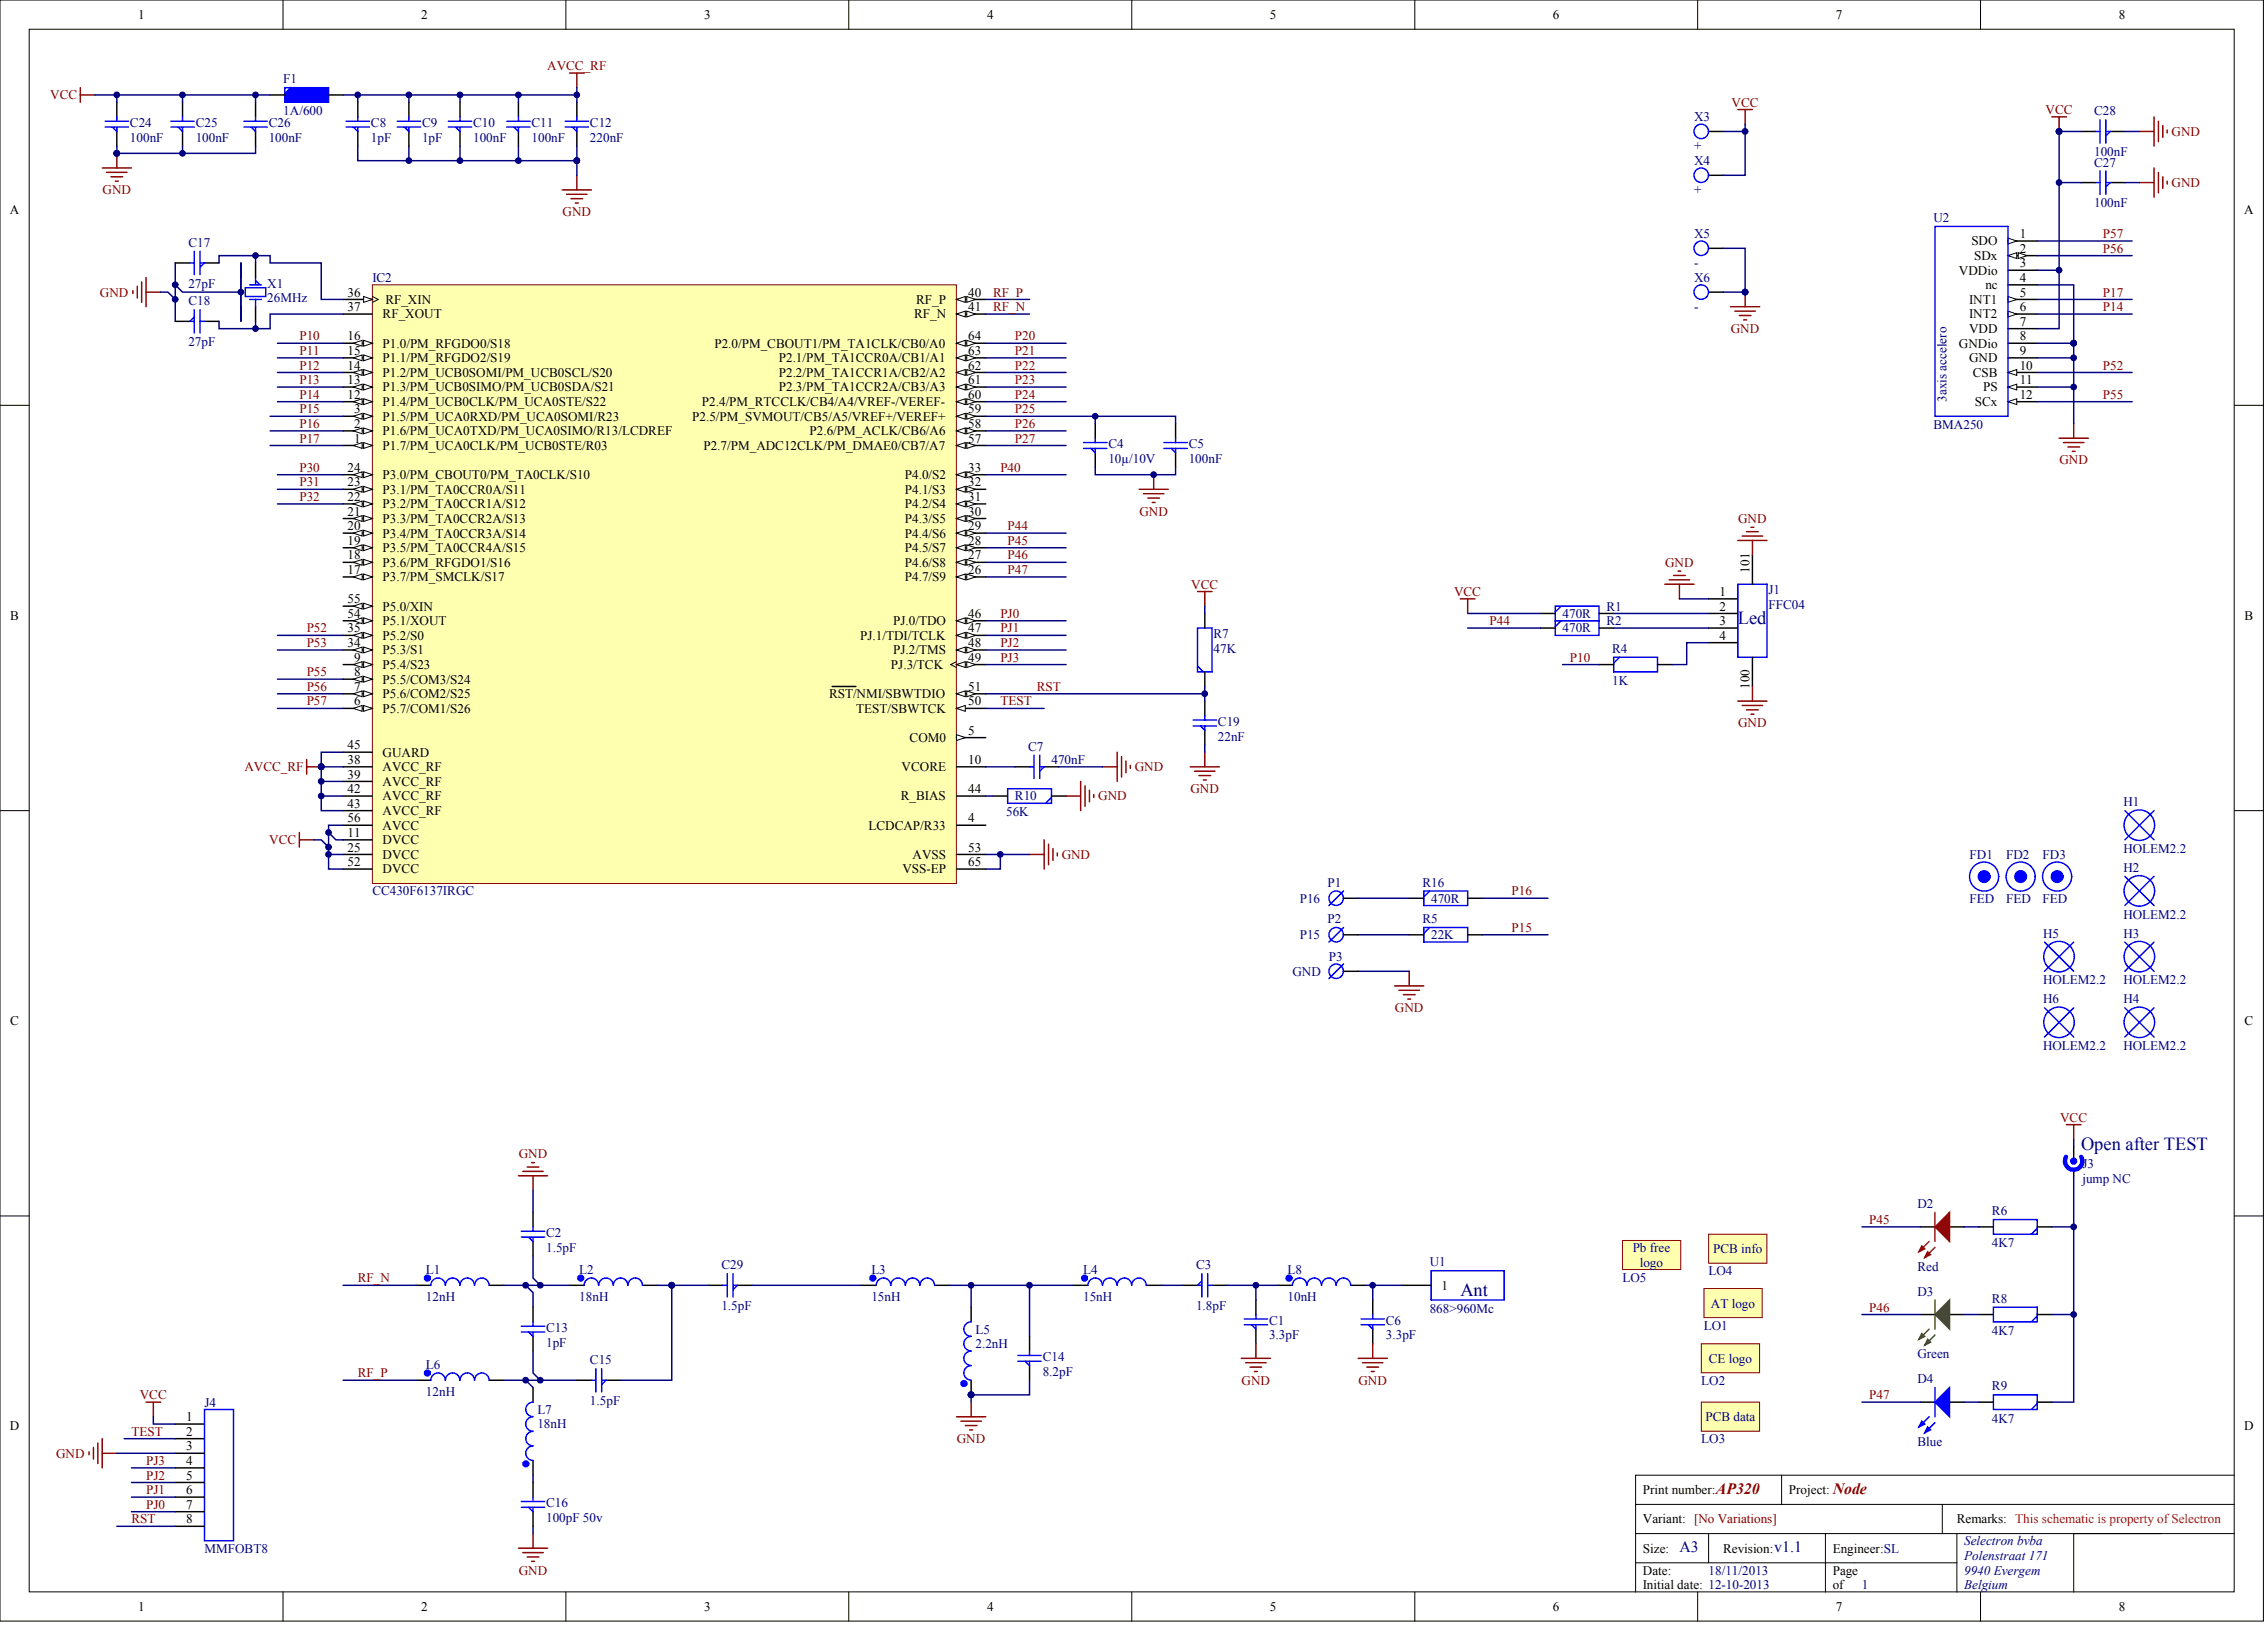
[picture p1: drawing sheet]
<svg xmlns="http://www.w3.org/2000/svg" width="656mm" height="471mm" viewBox="0 0 656 471" stroke-linecap="round" stroke-linejoin="round" font-family="sans-serif">
<defs><g id="words">
<g font-size="5.3" fill="#000080">
<text x="503" y="180.6">Led</text>
<text x="602.3" y="332.7">Open after TEST</text>
<text x="422.7" y="374.9">Ant</text>
</g>
<g font-size="4.6" fill="#800000">
<text x="496.7" y="432.1">AP320</text>
<text x="530.5" y="432.1">Node</text>
</g>
<g font-size="4.6" fill="#000080">
<text x="486.1" y="449">A3</text>
<text x="513.6" y="449">v1.1</text>
</g>
<g font-size="3.8">
<text x="40" y="5.5">1</text>
<text x="121.9" y="5.5">2</text>
<text x="203.8" y="5.5">3</text>
<text x="285.7" y="5.5">4</text>
<text x="367.6" y="5.5">5</text>
<text x="449.5" y="5.5">6</text>
<text x="531.4" y="5.5">7</text>
<text x="613.3" y="5.5">8</text>
<text x="2.8" y="62">A</text>
<text x="649.5" y="62">A</text>
<text x="570.6" y="71">SDO</text>
<text x="584.6" y="68.9">1</text>
<text x="571.4" y="75.2">SDx</text>
<text x="584.6" y="73.1">2</text>
<text x="584.6" y="77.3">3</text>
<text x="567" y="79.4">VDDio</text>
<text x="574.6" y="83.7">nc</text>
<text x="584.6" y="81.6">4</text>
<text x="100.6" y="85.8">36</text>
<text x="111.6" y="87.9">RF_XIN</text>
<text x="265.2" y="87.9">RF_P</text>
<text x="280.2" y="85.8">40</text>
<text x="570" y="87.9">INT1</text>
<text x="584.6" y="85.8">5</text>
<text x="100.6" y="90">37</text>
<text x="110.7" y="92.1">RF_XOUT</text>
<text x="264.6" y="92.1">RF_N</text>
<text x="280.2" y="90">41</text>
<text x="570" y="92.1">INT2</text>
<text x="584.6" y="90">6</text>
<text x="584.6" y="94.2">7</text>
<text x="100.6" y="98.5">16</text>
<text x="110.7" y="100.6">P1.0/PM_RFGDO0/S18</text>
<text x="206.8" y="100.6">P2.0/PM_CBOUT1/PM_TA1CLK/CB0/A0</text>
<text x="280.2" y="98.5">64</text>
<text x="567" y="100.6">GNDio</text>
<text x="570" y="96.3">VDD</text>
<text x="584.6" y="98.5">8</text>
<text x="100.6" y="106.9">14</text>
<text x="100.6" y="102.7">15</text>
<text x="110.7" y="104.8">P1.1/PM_RFGDO2/S19</text>
<text x="225.4" y="104.8">P2.1/PM_TA1CCR0A/CB1/A1</text>
<text x="280.2" y="106.9">62</text>
<text x="280.2" y="102.7">63</text>
<text x="570" y="104.8">GND</text>
<text x="584.6" y="102.7">9</text>
<text x="584.6" y="106.9">10</text>
<text x="100.6" y="111.1">13</text>
<text x="110.7" y="113.2">P1.3/PM_UCB0SIMO/PM_UCB0SDA/S21</text>
<text x="110.7" y="109">P1.2/PM_UCB0SOMI/PM_UCB0SCL/S20</text>
<text x="225.4" y="113.2">P2.3/PM_TA1CCR2A/CB3/A3</text>
<text x="225.4" y="109">P2.2/PM_TA1CCR1A/CB2/A2</text>
<text x="280.2" y="111.1">61</text>
<text x="571" y="109">CSB</text>
<text x="574" y="113.2">PS</text>
<text x="584.6" y="111.1">11</text>
<text x="100.6" y="115.4">12</text>
<text x="102.5" y="119.6">3</text>
<text x="110.7" y="117.5">P1.4/PM_UCB0CLK/PM_UCA0STE/S22</text>
<text x="203.2" y="117.5">P2.4/PM_RTCCLK/CB4/A4/VREF-/VEREF-</text>
<text x="280.2" y="119.6">59</text>
<text x="280.2" y="115.4">60</text>
<text x="571.6" y="117.5">SCx</text>
<text x="584.6" y="115.4">12</text>
<text x="102.5" y="123.8">2</text>
<text x="110.7" y="125.9">P1.6/PM_UCA0TXD/PM_UCA0SIMO/R13/LCDREF</text>
<text x="110.7" y="121.7">P1.5/PM_UCA0RXD/PM_UCA0SOMI/R23</text>
<text x="200.4" y="121.7">P2.5/PM_SVMOUT/CB5/A5/VREF+/VEREF+</text>
<text x="234.3" y="125.9">P2.6/PM_ACLK/CB6/A6</text>
<text x="280.2" y="123.8">58</text>
<text x="102.5" y="128">1</text>
<text x="110.7" y="130.1">P1.7/PM_UCA0CLK/PM_UCB0STE/R03</text>
<text x="203.6" y="130.1">P2.7/PM_ADC12CLK/PM_DMAE0/CB7/A7</text>
<text x="280.2" y="128">57</text>
<text x="100.6" y="136.5">24</text>
<text x="280.2" y="136.5">33</text>
<text x="100.6" y="140.7">23</text>
<text x="110.7" y="142.8">P3.1/PM_TA0CCR0A/S11</text>
<text x="110.7" y="138.6">P3.0/PM_CBOUT0/PM_TA0CLK/S10</text>
<text x="261.9" y="142.8">P4.1/S3</text>
<text x="261.9" y="138.6">P4.0/S2</text>
<text x="280.2" y="140.7">32</text>
<text x="100.6" y="149.2">21</text>
<text x="100.6" y="144.9">22</text>
<text x="110.7" y="147">P3.2/PM_TA0CCR1A/S12</text>
<text x="261.9" y="147">P4.2/S4</text>
<text x="280.2" y="149.2">30</text>
<text x="280.2" y="144.9">31</text>
<text x="100.6" y="153.4">20</text>
<text x="110.7" y="155.5">P3.4/PM_TA0CCR3A/S14</text>
<text x="110.7" y="151.3">P3.3/PM_TA0CCR2A/S13</text>
<text x="261.9" y="155.5">P4.4/S6</text>
<text x="261.9" y="151.3">P4.3/S5</text>
<text x="280.2" y="153.4">29</text>
<text x="100.6" y="161.8">18</text>
<text x="100.6" y="157.6">19</text>
<text x="110.7" y="159.7">P3.5/PM_TA0CCR4A/S15</text>
<text x="261.9" y="159.7">P4.5/S7</text>
<text x="280.2" y="161.8">27</text>
<text x="280.2" y="157.6">28</text>
<text x="100.6" y="166.1">17</text>
<text x="110.7" y="163.9">P3.6/PM_RFGDO1/S16</text>
<text x="261.9" y="163.9">P4.6/S8</text>
<text x="280.2" y="166.1">26</text>
<text x="506.4" y="165.6" transform="rotate(-90 506.4 165.6)">101</text>
<text x="110.7" y="168.2">P3.7/PM_SMCLK/S17</text>
<text x="261.9" y="168.2">P4.7/S9</text>
<text x="497.7" y="172.4">1</text>
<text x="3" y="179.3">B</text>
<text x="100.6" y="178.7">54</text>
<text x="100.6" y="174.5">55</text>
<text x="110.7" y="176.6">P5.0/XIN</text>
<text x="280.2" y="178.7">46</text>
<text x="497.7" y="176.6">2</text>
<text x="649.7" y="179.3">B</text>
<text x="100.6" y="183">35</text>
<text x="110.7" y="185.1">P5.2/S0</text>
<text x="110.7" y="180.8">P5.1/XOUT</text>
<text x="249" y="185.1">PJ.1/TDI/TCLK</text>
<text x="258.5" y="180.8">PJ.0/TDO</text>
<text x="280.2" y="183">47</text>
<text x="497.7" y="180.8">3</text>
<text x="497.7" y="185.1">4</text>
<text x="100.6" y="187.2">34</text>
<text x="102.5" y="191.4">9</text>
<text x="110.7" y="189.3">P5.3/S1</text>
<text x="258.5" y="189.3">PJ.2/TMS</text>
<text x="280.2" y="187.2">48</text>
<text x="280.2" y="191.4">49</text>
<text x="102.5" y="195.6">8</text>
<text x="110.7" y="197.7">P5.5/COM3/S24</text>
<text x="110.7" y="193.5">P5.4/S23</text>
<text x="257.9" y="193.5">PJ.3/TCK</text>
<text x="102.5" y="199.9">7</text>
<text x="110.7" y="202">P5.6/COM2/S25</text>
<text x="240" y="202">RST/NMI/SBWTDIO</text>
<text x="280.2" y="199.9">51</text>
<text x="506.4" y="199.2" transform="rotate(-90 506.4 199.2)">100</text>
<text x="102.5" y="204.1">6</text>
<text x="110.7" y="206.2">P5.7/COM1/S26</text>
<text x="247.8" y="206.2">TEST/SBWTCK</text>
<text x="280.2" y="204.1">50</text>
<text x="263.3" y="214.6">COM0</text>
<text x="280.2" y="212.5">5</text>
<text x="100.6" y="221">38</text>
<text x="100.6" y="216.8">45</text>
<text x="110.7" y="218.9">GUARD</text>
<text x="280.2" y="221">10</text>
<text x="100.6" y="225.2">39</text>
<text x="110.7" y="223.1">AVCC_RF</text>
<text x="110.7" y="227.3">AVCC_RF</text>
<text x="261" y="223.1">VCORE</text>
<text x="100.6" y="229.4">42</text>
<text x="100.6" y="233.7">43</text>
<text x="110.7" y="231.5">AVCC_RF</text>
<text x="260.8" y="231.5">R_BIAS</text>
<text x="280.2" y="229.4">44</text>
<text x="100.6" y="237.9">56</text>
<text x="110.7" y="235.8">AVCC_RF</text>
<text x="110.7" y="240">AVCC</text>
<text x="251.4" y="240">LCDCAP/R33</text>
<text x="280.2" y="237.9">4</text>
<text x="100.6" y="242.1">11</text>
<text x="110.7" y="244.2">DVCC</text>
<text x="100.6" y="246.3">25</text>
<text x="100.6" y="250.6">52</text>
<text x="110.7" y="248.4">DVCC</text>
<text x="264.1" y="248.4">AVSS</text>
<text x="280.2" y="246.3">53</text>
<text x="280.2" y="250.6">65</text>
<text x="110.7" y="252.7">DVCC</text>
<text x="261.2" y="252.7">VSS-EP</text>
<text x="3" y="296.5">C</text>
<text x="649.7" y="296.5">C</text>
<text x="417.2" y="373.1">1</text>
<text x="2.8" y="413.8">D</text>
<text x="53.9" y="411.1">1</text>
<text x="649.5" y="413.8">D</text>
<text x="53.9" y="415.3">2</text>
<text x="53.9" y="419.6">3</text>
<text x="53.9" y="423.8">4</text>
<text x="53.9" y="428">5</text>
<text x="53.9" y="432.2">6</text>
<text x="53.9" y="436.5">7</text>
<text x="475.5" y="432.2">Print number:</text>
<text x="517.8" y="432.2">Project:</text>
<text x="53.9" y="440.7">8</text>
<text x="475.5" y="440.7">Variant: [No Variations]</text>
<text x="566.4" y="440.7">Remarks: This schematic is property ofSelectron</text>
<text x="475.5" y="449.1">Size:</text>
<text x="498.8" y="449.1">Revision:</text>
<text x="530.5" y="449.1">Engineer:SL</text>
<text x="475.5" y="455.5">Date:</text>
<text x="530.5" y="455.5">Page</text>
<text x="475.5" y="459.7">Initial date: 12-10-2013</text>
<text x="530.5" y="459.7">of</text>
<text x="40" y="466">1</text>
<text x="121.9" y="466">2</text>
<text x="203.8" y="466">3</text>
<text x="285.7" y="466">4</text>
<text x="367.6" y="466">5</text>
<text x="449.5" y="466">6</text>
<text x="531.4" y="466">7</text>
<text x="613.3" y="466">8</text>
</g>
<g font-size="3.8" fill="#800000">
<text x="158.4" y="20.3">AVCC_RF</text>
<text x="14.5" y="28.7">VCC</text>
<text x="501.2" y="30.9">VCC</text>
<text x="592.1" y="33">VCC</text>
<text x="628.5" y="39.3">GND</text>
<text x="29.7" y="56.2">GND</text>
<text x="628.5" y="54.1">GND</text>
<text x="162.8" y="62.5">GND</text>
<text x="608.7" y="68.9">P57</text>
<text x="608.7" y="73.1">P56</text>
<text x="28.9" y="85.8">GND</text>
<text x="287.4" y="85.8">RF_P</text>
<text x="608.7" y="85.8">P17</text>
<text x="287.4" y="90">RF_N</text>
<text x="608.7" y="90">P14</text>
<text x="86.7" y="98.5">P10</text>
<text x="293.8" y="98.5">P20</text>
<text x="501" y="96.3">GND</text>
<text x="86.7" y="102.7">P11</text>
<text x="86.7" y="106.9">P12</text>
<text x="293.8" y="102.7">P21</text>
<text x="293.8" y="106.9">P22</text>
<text x="608.7" y="106.9">P52</text>
<text x="86.7" y="111.1">P13</text>
<text x="293.8" y="111.1">P23</text>
<text x="86.7" y="115.4">P14</text>
<text x="86.7" y="119.6">P15</text>
<text x="293.8" y="115.4">P24</text>
<text x="293.8" y="119.6">P25</text>
<text x="608.7" y="115.4">P55</text>
<text x="86.7" y="123.8">P16</text>
<text x="293.8" y="123.8">P26</text>
<text x="86.7" y="128">P17</text>
<text x="293.8" y="128">P27</text>
<text x="86.7" y="136.5">P30</text>
<text x="289.5" y="136.5">P40</text>
<text x="596.1" y="134.4">GND</text>
<text x="86.7" y="140.7">P31</text>
<text x="86.7" y="144.9">P32</text>
<text x="329.8" y="149.2">GND</text>
<text x="291.7" y="153.4">P44</text>
<text x="503.1" y="151.3">GND</text>
<text x="291.7" y="157.6">P45</text>
<text x="291.7" y="161.8">P46</text>
<text x="291.7" y="166.1">P47</text>
<text x="482" y="163.9">GND</text>
<text x="344.8" y="170.3">VCC</text>
<text x="420.9" y="172.4">VCC</text>
<text x="289.5" y="178.7">PJ0</text>
<text x="88.8" y="183">P52</text>
<text x="289.5" y="183">PJ1</text>
<text x="431.1" y="180.8">P44</text>
<text x="88.8" y="187.2">P53</text>
<text x="289.5" y="187.2">PJ2</text>
<text x="289.5" y="191.4">PJ3</text>
<text x="454.4" y="191.4">P10</text>
<text x="88.8" y="195.6">P55</text>
<text x="88.8" y="199.9">P56</text>
<text x="300.1" y="199.9">RST</text>
<text x="88.8" y="204.1">P57</text>
<text x="289.5" y="204.1">TEST</text>
<text x="503.1" y="210.4">GND</text>
<text x="70.8" y="223.1">AVCC_RF</text>
<text x="328.4" y="223.1">GND</text>
<text x="317.9" y="231.5">GND</text>
<text x="344.6" y="229.4">GND</text>
<text x="77.9" y="244.2">VCC</text>
<text x="307.3" y="248.4">GND</text>
<text x="437.5" y="259">P16</text>
<text x="437.5" y="269.6">P15</text>
<text x="403.8" y="292.8">GND</text>
<text x="596.3" y="324.5">VCC</text>
<text x="150.1" y="335.1">GND</text>
<text x="541" y="354.1">P45</text>
<text x="103.6" y="371">RF_N</text>
<text x="541" y="379.4">P46</text>
<text x="103.6" y="398.4">RF_P</text>
<text x="359.4" y="400.6">GND</text>
<text x="393.2" y="400.6">GND</text>
<text x="40.5" y="404.8">VCC</text>
<text x="541" y="404.8">P47</text>
<text x="38" y="415.3">TEST</text>
<text x="276.9" y="417.5">GND</text>
<text x="16.2" y="421.7">GND</text>
<text x="42.3" y="423.8">PJ3</text>
<text x="42.3" y="428">PJ2</text>
<text x="42.3" y="436.5">PJ0</text>
<text x="42.3" y="432.2">PJ1</text>
<text x="38" y="440.7">RST</text>
<text x="150.1" y="455.5">GND</text>
</g>
<g font-size="3.8" fill="#000080">
<text x="82" y="24.1">F1</text>
<text x="82" y="33.4">1A/600</text>
<text x="490.3" y="35.1">X3</text>
<text x="606.1" y="33.4">C28</text>
<text x="37.6" y="36.8">C24</text>
<text x="37.6" y="41">100nF</text>
<text x="56.6" y="36.8">C25</text>
<text x="56.6" y="41">100nF</text>
<text x="77.8" y="36.8">C26</text>
<text x="77.8" y="41">100nF</text>
<text x="107.4" y="36.8">C8</text>
<text x="107.4" y="41">1pF</text>
<text x="122.2" y="36.8">C9</text>
<text x="122.2" y="41">1pF</text>
<text x="137" y="36.8">C10</text>
<text x="137" y="41">100nF</text>
<text x="153.9" y="36.8">C11</text>
<text x="153.9" y="41">100nF</text>
<text x="170.8" y="36.8">C12</text>
<text x="170.8" y="41">220nF</text>
<text x="490.3" y="47.8">X4</text>
<text x="490.3" y="43.5">+</text>
<text x="606.1" y="45.2">100nF</text>
<text x="606.1" y="48.2">C27</text>
<text x="490.3" y="56.2">+</text>
<text x="559.6" y="64.2">U2</text>
<text x="606.1" y="60">100nF</text>
<text x="54.5" y="71.4">C17</text>
<text x="490.3" y="68.9">X5</text>
<text x="490.3" y="77.3">-</text>
<text x="54.5" y="83.2">27pF</text>
<text x="77.4" y="83.2">X1</text>
<text x="107.8" y="81.6">IC2</text>
<text x="490.3" y="81.6">X6</text>
<text x="54.5" y="88.3">C18</text>
<text x="77.4" y="87.5">26MHz</text>
<text x="490.3" y="90">-</text>
<text x="54.5" y="100.1">27pF</text>
<text x="563.4" y="116.2" transform="rotate(-90 563.4 116.2)">3axis accelero</text>
<text x="559.6" y="124.2">BMA250</text>
<text x="320.8" y="129.7">C4</text>
<text x="344.1" y="129.7">C5</text>
<text x="320.8" y="133.9">10µ/10V</text>
<text x="344.1" y="133.9">100nF</text>
<text x="511.9" y="172">J1</text>
<text x="452.3" y="178.7">470R</text>
<text x="465" y="176.6">R1</text>
<text x="511.9" y="176.2">FFC04</text>
<text x="351.3" y="184.6">R7</text>
<text x="452.3" y="183">470R</text>
<text x="465" y="180.8">R2</text>
<text x="351.3" y="188.9">47K</text>
<text x="466.6" y="188.9">R4</text>
<text x="466.6" y="198.2">1K</text>
<text x="352.5" y="210">C19</text>
<text x="352.5" y="214.2">22nF</text>
<text x="297.6" y="217.2">C7</text>
<text x="304.3" y="221">470nF</text>
<text x="293.8" y="231.5">R10</text>
<text x="614.6" y="233.2">H1</text>
<text x="291.2" y="236.2">56K</text>
<text x="570.1" y="248.6">FD1</text>
<text x="580.6" y="248.6">FD2</text>
<text x="591.2" y="248.6">FD3</text>
<text x="614.6" y="246.8">HOLEM2.2</text>
<text x="384.2" y="256.5">P1</text>
<text x="411.7" y="256.5">R16</text>
<text x="614.6" y="252.3">H2</text>
<text x="107.8" y="259">CC430F6137IRGC</text>
<text x="376.2" y="261.1">P16</text>
<text x="414.2" y="261.1">470R</text>
<text x="570.1" y="261.3">FED</text>
<text x="580.6" y="261.3">FED</text>
<text x="591.2" y="261.3">FED</text>
<text x="384.2" y="267">P2</text>
<text x="411.7" y="267">R5</text>
<text x="614.6" y="265.8">HOLEM2.2</text>
<text x="376.2" y="271.7">P15</text>
<text x="414.2" y="271.7">22K</text>
<text x="591.3" y="271.3">H5</text>
<text x="614.6" y="271.3">H3</text>
<text x="384.6" y="278">P3</text>
<text x="374.1" y="282.3">GND</text>
<text x="591.3" y="284.8">HOLEM2.2</text>
<text x="614.6" y="284.8">HOLEM2.2</text>
<text x="591.3" y="290.3">H6</text>
<text x="614.6" y="290.3">H4</text>
<text x="591.3" y="303.8">HOLEM2.2</text>
<text x="614.6" y="303.8">HOLEM2.2</text>
<text x="602.8" y="338">J3</text>
<text x="602.8" y="342.2">jump NC</text>
<text x="555" y="349.4">D2</text>
<text x="576.5" y="351.5">R6</text>
<text x="158.1" y="357.9">C2</text>
<text x="158.1" y="362.1">1.5pF</text>
<text x="472.6" y="362.3">Pb free</text>
<text x="495.9" y="362.5">PCB info</text>
<text x="576.5" y="360.8">4K7</text>
<text x="123.3" y="368.5">L1</text>
<text x="167.7" y="368.5">L2</text>
<text x="208.8" y="367.2">C29</text>
<text x="252.2" y="368.5">L3</text>
<text x="313.5" y="368.5">L4</text>
<text x="346.2" y="367.2">C3</text>
<text x="372.7" y="368.5">L8</text>
<text x="413.8" y="366.3">U1</text>
<text x="469.6" y="370.7">LO5</text>
<text x="474.6" y="366.5">logo</text>
<text x="494.5" y="368.9">LO4</text>
<text x="555" y="367.6">Red</text>
<text x="123.3" y="376.5">12nH</text>
<text x="167.7" y="376.5">18nH</text>
<text x="252.2" y="376.5">15nH</text>
<text x="313.5" y="376.5">15nH</text>
<text x="372.7" y="376.5">10nH</text>
<text x="555" y="374.8">D3</text>
<text x="576.5" y="376.9">R8</text>
<text x="208.8" y="379">1.5pF</text>
<text x="346.2" y="379">1.8pF</text>
<text x="367.3" y="383.2">C1</text>
<text x="401.1" y="383.2">C6</text>
<text x="413.8" y="379.9">868&gt;960Mc</text>
<text x="495.2" y="378.3">AT logo</text>
<text x="158.1" y="385.3">C13</text>
<text x="158.1" y="389.6">1pF</text>
<text x="282.4" y="385.8">L5</text>
<text x="282.4" y="390">2.2nH</text>
<text x="367.3" y="387.5">3.3pF</text>
<text x="401.1" y="387.5">3.3pF</text>
<text x="493.2" y="384.6">LO1</text>
<text x="576.5" y="386.2">4K7</text>
<text x="123.3" y="396">L6</text>
<text x="170.8" y="394.6">C15</text>
<text x="301.8" y="393.8">C14</text>
<text x="494.6" y="394.2">CE logo</text>
<text x="555" y="393">Green</text>
<text x="301.8" y="398">8.2pF</text>
<text x="492.4" y="400.6">LO2</text>
<text x="555" y="400.1">D4</text>
<text x="59.2" y="406.9">J4</text>
<text x="123.3" y="403.9">12nH</text>
<text x="170.8" y="406.5">1.5pF</text>
<text x="576.5" y="402.2">R9</text>
<text x="155.5" y="409">L7</text>
<text x="155.5" y="413.2">18nH</text>
<text x="493.6" y="411.1">PCB data</text>
<text x="576.5" y="411.5">4K7</text>
<text x="492.4" y="417.5">LO3</text>
<text x="555" y="418.3">Blue</text>
<text x="158.1" y="436">C16</text>
<text x="158.1" y="440.3">100pF 50v</text>
<text x="59.2" y="449.1">MMFOBT8</text>
<text x="568.5" y="447">Selectron bvba</text>
<text x="494.5" y="455.5">18/11/2013</text>
<text x="568.5" y="451.3">Polenstraat 171</text>
<text x="568.5" y="455.5">9940 Evergem</text>
<text x="538.9" y="459.7">1</text>
<text x="568.5" y="459.7">Belgium</text>
</g>
</g></defs>
<g fill="#fff" stroke="#000" stroke-width=".29">
<path d="M0 0h655.1v469h-655.1z"/>
<path d="M8.5 8.5h638.2v452h-638.2z"/>
</g>
<g fill="none" stroke="#000" stroke-width=".29">
<path d="M81.9 0v8.5M163.8 0v8.5M245.7 0v8.5M327.6 0v8.5M409.5 0v8.5M491.4 0v8.5M573.3 0v8.5M0 117.3h8.5M646.7 117.3h8.5M0 234.5h8.5M646.7 234.5h8.5M0 351.8h8.5"/>
<path d="M646.7 351.8h8.5M515.7 426.8v8.4M562.2 435.2v8.5M646.7 435.2h-173.3v25.4M646.7 426.8h-173.3v8.4M473.4 443.7h152.2M473.4 452.1h93M494.5 443.7v8.4M528.4 443.7v16.9M566.4 443.7v16.9M646.7 443.7h-46.5v16.9M81.9 460.6v8.4"/>
<path d="M163.8 460.6v8.4M245.7 460.6v8.4M327.6 460.6v8.4M409.5 460.6v8.4M491.4 460.6v8.4M573.3 460.6v8.4"/>
</g>
<path d="M581.2 69.7h8.5M494.5 173.2h8.5M494.5 177.5h8.5M507.2 160.6v8.4M494.5 181.7h8.5M494.5 185.9h8.5M507.2 190.1v8.5" fill="none" stroke="#000" stroke-width=".42"/>
<path d="M503 169h8.5v21.1h-8.5z" fill="none" stroke="#00f" stroke-width=".42"/>
<path d="M481.9 169h8.4M483.1 167.7h6M484.4 166.5h3.4M485.7 165.2h.8M486.1 169v4.2" fill="none" stroke="#800000" stroke-width=".42"/>
<path d="M581.2 68.9l2.5 .8-2.5 .9z" fill="#fff" stroke="#000" stroke-width=".29"/>
<path d="M581.2 73.9h8.5" fill="none" stroke="#000" stroke-width=".42"/>
<g fill="#fff" stroke="#000" stroke-width=".29">
<path d="M581.2 73.9l2.5-.8v1.7z"/>
<path d="M584.2 73.1l2.5 .8-2.5 .9z"/>
</g>
<path d="M581.2 78.2h8.5M581.2 82.4h8.5M581.2 86.6h8.5" fill="none" stroke="#000" stroke-width=".42"/>
<path d="M581.2 85.8l2.5 .8-2.5 .9z" fill="#fff" stroke="#000" stroke-width=".29"/>
<path d="M581.2 90.8h8.5" fill="none" stroke="#000" stroke-width=".42"/>
<path d="M581.2 90l2.5 .8-2.5 .9z" fill="#fff" stroke="#000" stroke-width=".29"/>
<path d="M581.2 95.1h8.5M581.2 99.3h8.5M581.2 103.5h8.5M581.2 107.8h8.5" fill="none" stroke="#000" stroke-width=".42"/>
<path d="M581.2 107.8l2.5-.9v1.7z" fill="#fff" stroke="#000" stroke-width=".29"/>
<path d="M581.2 112h8.5" fill="none" stroke="#000" stroke-width=".42"/>
<path d="M581.2 112l2.5-.9v1.7z" fill="#fff" stroke="#000" stroke-width=".29"/>
<path d="M581.2 116.2h8.5" fill="none" stroke="#000" stroke-width=".42"/>
<path d="M581.2 116.2l2.5-.8v1.6z" fill="#fff" stroke="#000" stroke-width=".29"/>
<g fill="none" stroke="#00f" stroke-width=".42">
<path d="M30.4 35.1h6.8M30.4 36.8h6.8M32.5 36.8l1.3 1.2v-1.2M33.8 33.8v1.3M49.5 35.1h6.7M49.5 36.8h6.7M51.6 36.8l1.2 1.2v-1.2M52.8 33.8v1.3M70.6 35.1h6.8M70.6 36.8h6.8M72.7 36.8l1.3 1.2v-1.2M74 33.8v1.3"/>
<path d="M84.1 25.4h-1.7v1.6M100.2 35.1h6.7M100.2 36.8h6.7M102.3 36.8l1.3 1.2v-1.2M103.6 33.8v1.3M115 35.1h6.7M115 36.8h6.7M117.1 36.8l1.3 1.2v-1.2M118.4 33.8v1.3M129.8 35.1h6.7M129.8 36.8h6.7M131.9 36.8l1.2 1.2v-1.2"/>
<path d="M133.1 33.8v1.3M146.7 35.1h6.7M146.7 36.8h6.7M148.8 36.8l1.3 1.2v-1.2M150.1 33.8v1.3M163.6 35.1h6.7M163.6 36.8h6.7M165.7 36.8l1.3 1.2v-1.2M167 33.8v1.3M606.6 38h1.2M607.8 34.7v6.7M609.5 34.7v6.7"/>
<path d="M609.5 38h1.3l-1.3 1.3M606.6 52.8h1.2M607.8 49.4v6.8M609.5 49.4v6.8M609.5 52.8h1.3l-1.3 1.3M560.1 65.5h21.1v54.9h-21.1z"/>
</g>
<g fill="none" stroke="#000" stroke-width=".42">
<path d="M33.8 29.6v4.2M33.8 38v4.3M52.8 29.6v4.2M52.8 38v4.3M74 29.6v4.2M74 38v4.3M78.2 27.5h4.2M95.1 27.5h4.2M103.6 29.6v4.2M103.6 38v4.3M118.4 29.6v4.2M118.4 38v4.3"/>
<path d="M133.1 29.6v4.2M133.1 38v4.3M150.1 29.6v4.2M150.1 38v4.3M167 29.6v4.2M167 38v4.3M602.3 38h4.3M610.8 38h4.2M602.3 52.8h4.3M610.8 52.8h4.2"/>
</g>
<g fill="none" stroke="#800000" stroke-width=".42">
<path d="M23.2 25.4v4.2M23.2 27.5h4.3M164.8 21.1h4.3M167 21.1v4.3M593.9 33.8h4.2M596 33.8v4.2M619.2 38h4.3M623.5 33.8v8.5M624.7 35.1v5.9M626 36.3v3.4M627.3 37.6v.9M29.6 48.6h8.4"/>
<path d="M30.9 49.9h5.9M32.1 51.1h3.4M33.4 52.4h.8M33.8 44.4v4.2M162.7 54.9h8.5M164 56.2h5.9M165.3 57.5h3.4M166.5 58.7h.9M167 50.7v4.2M619.2 52.8h4.3M623.5 48.6v8.4M624.7 49.9v5.9"/>
<path d="M626 51.1v3.4M627.3 52.4v.8M596 126.8h8.4M597.3 128h5.9M598.5 129.3h3.4M599.8 130.6h.8M600.2 122.5v4.3"/>
</g>
<g fill="none" stroke="#000080" stroke-width=".42">
<path d="M27.5 27.5h50.7M33.8 27.5v2.1M52.8 27.5v2.1M74 27.5v2.1M99.3 27.5h67.7M103.6 27.5v2.1M118.4 27.5v2.1M133.1 27.5v2.1M150.1 27.5v2.1M167 25.4v4.2M615 38h4.2M52.8 42.3v2.1"/>
<path d="M118.4 42.3v4.2M133.1 42.3v4.2M150.1 42.3v4.2M167 42.3v4.2M596 52.8h6.3M615 52.8h4.2M589.7 78.2h6.3M589.7 73.9h27.4M589.7 69.7h27.4M589.7 82.4h10.5v16.9M589.7 86.6h27.4M589.7 90.8h27.4"/>
<path d="M589.7 103.5h10.5M589.7 116.2h27.4M589.7 107.8h27.4M589.7 112h10.5"/>
</g>
<g fill="#000080" stroke="#000080" stroke-width=".29">
<circle cx="600.2" cy="103.5" r=".82"/>
<circle cx="596" cy="78.2" r=".82"/>
<circle cx="596" cy="38" r=".82"/>
<circle cx="596" cy="52.8" r=".82"/>
<circle cx="600.2" cy="112" r=".82"/>
<circle cx="600.2" cy="99.3" r=".82"/>
<circle cx="150" cy="27.5" r=".82"/>
<circle cx="133.1" cy="27.5" r=".82"/>
<circle cx="118.3" cy="27.5" r=".82"/>
<circle cx="103.5" cy="27.5" r=".82"/>
<circle cx="150" cy="46.5" r=".82"/>
<circle cx="133.1" cy="46.5" r=".82"/>
<circle cx="118.3" cy="46.5" r=".82"/>
<circle cx="33.8" cy="44.4" r=".82"/>
<circle cx="33.8" cy="27.5" r=".82"/>
<circle cx="52.8" cy="27.5" r=".82"/>
<circle cx="73.9" cy="27.5" r=".82"/>
<circle cx="52.8" cy="44.4" r=".82"/>
<circle cx="166.9" cy="46.5" r=".82"/>
<circle cx="166.9" cy="27.5" r=".82"/>
</g>
<path d="M82.4 27l1.7-1.6h11v4.2h-12.7z" fill-rule="evenodd" fill="#00f" stroke="#00f" stroke-width=".42"/>
<path d="M107.8 82.4h169v173.2h-169z" fill="#ffffb0" stroke="#800000" stroke-width=".29"/>
<path d="M99.3 128.9h8.5" fill="none" stroke="#000" stroke-width=".42"/>
<g fill="#fff" stroke="#000" stroke-width=".29">
<path d="M105.2 128l2.6 .9-2.6 .8z"/>
<path d="M102.3 128.9l2.5-.9v1.7z"/>
</g>
<path d="M99.3 124.7h8.5" fill="none" stroke="#000" stroke-width=".42"/>
<g fill="#fff" stroke="#000" stroke-width=".29">
<path d="M105.2 123.8l2.6 .9-2.6 .8z"/>
<path d="M102.3 124.7l2.5-.9v1.7z"/>
</g>
<path d="M99.3 120.4h8.5" fill="none" stroke="#000" stroke-width=".42"/>
<g fill="#fff" stroke="#000" stroke-width=".29">
<path d="M105.2 119.6l2.6 .8-2.6 .9z"/>
<path d="M102.3 120.4l2.5-.8v1.7z"/>
</g>
<path d="M276.9 213.4h8.4M276.9 238.7h8.4" fill="none" stroke="#000" stroke-width=".42"/>
<path d="M276.9 212.5l2.5 .9-2.5 .8z" fill="#fff" stroke="#000" stroke-width=".29"/>
<path d="M99.3 204.9h8.5" fill="none" stroke="#000" stroke-width=".42"/>
<g fill="#fff" stroke="#000" stroke-width=".29">
<path d="M105.2 204.1l2.6 .8-2.6 .9z"/>
<path d="M102.3 204.9l2.5-.8v1.7z"/>
</g>
<path d="M99.3 200.7h8.5" fill="none" stroke="#000" stroke-width=".42"/>
<g fill="#fff" stroke="#000" stroke-width=".29">
<path d="M105.2 199.9l2.6 .8-2.6 .9z"/>
<path d="M102.3 200.7l2.5-.8v1.7z"/>
</g>
<path d="M99.3 196.5h8.5" fill="none" stroke="#000" stroke-width=".42"/>
<g fill="#fff" stroke="#000" stroke-width=".29">
<path d="M105.2 195.6l2.6 .9-2.6 .8z"/>
<path d="M102.3 196.5l2.5-.9v1.7z"/>
</g>
<path d="M99.3 192.3h8.5" fill="none" stroke="#000" stroke-width=".42"/>
<g fill="#fff" stroke="#000" stroke-width=".29">
<path d="M105.2 191.4l2.6 .9-2.6 .8z"/>
<path d="M102.3 192.3l2.5-.9v1.7z"/>
</g>
<path d="M99.3 116.2h8.5M276.9 221.8h8.4M99.3 243h8.5" fill="none" stroke="#000" stroke-width=".42"/>
<g fill="#fff" stroke="#000" stroke-width=".29">
<path d="M105.2 115.4l2.6 .8-2.6 .8z"/>
<path d="M102.3 116.2l2.5-.8v1.6z"/>
</g>
<path d="M99.3 112h8.5" fill="none" stroke="#000" stroke-width=".42"/>
<g fill="#fff" stroke="#000" stroke-width=".29">
<path d="M105.2 111.1l2.6 .9-2.6 .8z"/>
<path d="M102.3 112l2.5-.9v1.7z"/>
</g>
<path d="M99.3 107.8h8.5" fill="none" stroke="#000" stroke-width=".42"/>
<g fill="#fff" stroke="#000" stroke-width=".29">
<path d="M105.2 106.9l2.6 .9-2.6 .8z"/>
<path d="M102.3 107.8l2.5-.9v1.7z"/>
</g>
<path d="M99.3 103.5h8.5" fill="none" stroke="#000" stroke-width=".42"/>
<g fill="#fff" stroke="#000" stroke-width=".29">
<path d="M105.2 102.7l2.6 .8-2.6 .9z"/>
<path d="M102.3 103.5l2.5-.8v1.7z"/>
</g>
<path d="M99.3 99.3h8.5" fill="none" stroke="#000" stroke-width=".42"/>
<g fill="#fff" stroke="#000" stroke-width=".29">
<path d="M105.2 98.5l2.6 .8-2.6 .8z"/>
<path d="M102.3 99.3l2.5-.8v1.6z"/>
</g>
<path d="M99.3 166.9h8.5" fill="none" stroke="#000" stroke-width=".42"/>
<g fill="#fff" stroke="#000" stroke-width=".29">
<path d="M105.2 166.1l2.6 .8-2.6 .8z"/>
<path d="M102.3 166.9l2.5-.8v1.6z"/>
</g>
<path d="M99.3 162.7h8.5" fill="none" stroke="#000" stroke-width=".42"/>
<g fill="#fff" stroke="#000" stroke-width=".29">
<path d="M105.2 161.8l2.6 .9-2.6 .8z"/>
<path d="M102.3 162.7l2.5-.9v1.7z"/>
</g>
<path d="M99.3 158.5h8.5" fill="none" stroke="#000" stroke-width=".42"/>
<g fill="#fff" stroke="#000" stroke-width=".29">
<path d="M105.2 157.6l2.6 .9-2.6 .8z"/>
<path d="M102.3 158.5l2.5-.9v1.7z"/>
</g>
<path d="M99.3 154.2h8.5" fill="none" stroke="#000" stroke-width=".42"/>
<g fill="#fff" stroke="#000" stroke-width=".29">
<path d="M105.2 153.4l2.6 .8-2.6 .9z"/>
<path d="M102.3 154.2l2.5-.8v1.7z"/>
</g>
<path d="M99.3 150h8.5" fill="none" stroke="#000" stroke-width=".42"/>
<g fill="#fff" stroke="#000" stroke-width=".29">
<path d="M105.2 149.2l2.6 .8-2.6 .8z"/>
<path d="M102.3 150l2.5-.8v1.6z"/>
</g>
<path d="M99.3 145.8h8.5" fill="none" stroke="#000" stroke-width=".42"/>
<g fill="#fff" stroke="#000" stroke-width=".29">
<path d="M105.2 144.9l2.6 .9-2.6 .8z"/>
<path d="M102.3 145.8l2.5-.9v1.7z"/>
</g>
<path d="M99.3 141.6h8.5" fill="none" stroke="#000" stroke-width=".42"/>
<g fill="#fff" stroke="#000" stroke-width=".29">
<path d="M105.2 140.7l2.6 .9-2.6 .8z"/>
<path d="M102.3 141.6l2.5-.9v1.7z"/>
</g>
<path d="M99.3 137.3h8.5" fill="none" stroke="#000" stroke-width=".42"/>
<g fill="#fff" stroke="#000" stroke-width=".29">
<path d="M105.2 136.5l2.6 .8-2.6 .9z"/>
<path d="M102.3 137.3l2.5-.8v1.7z"/>
</g>
<path d="M276.9 166.9h8.4M99.3 247.2h8.5" fill="none" stroke="#000" stroke-width=".42"/>
<g fill="#fff" stroke="#000" stroke-width=".29">
<path d="M276.9 166.9l2.5-.8v1.6z"/>
<path d="M279.8 166.1l2.6 .8-2.6 .8z"/>
</g>
<path d="M276.9 162.7h8.4" fill="none" stroke="#000" stroke-width=".42"/>
<g fill="#fff" stroke="#000" stroke-width=".29">
<path d="M276.9 162.7l2.5-.9v1.7z"/>
<path d="M279.8 161.8l2.6 .9-2.6 .8z"/>
</g>
<path d="M276.9 158.5h8.4" fill="none" stroke="#000" stroke-width=".42"/>
<g fill="#fff" stroke="#000" stroke-width=".29">
<path d="M276.9 158.5l2.5-.9v1.7z"/>
<path d="M279.8 157.6l2.6 .9-2.6 .8z"/>
</g>
<path d="M276.9 154.2h8.4" fill="none" stroke="#000" stroke-width=".42"/>
<g fill="#fff" stroke="#000" stroke-width=".29">
<path d="M276.9 154.2l2.5-.8v1.7z"/>
<path d="M279.8 153.4l2.6 .8-2.6 .9z"/>
</g>
<path d="M276.9 150h8.4" fill="none" stroke="#000" stroke-width=".42"/>
<g fill="#fff" stroke="#000" stroke-width=".29">
<path d="M276.9 150l2.5-.8v1.6z"/>
<path d="M279.8 149.2l2.6 .8-2.6 .8z"/>
</g>
<path d="M276.9 145.8h8.4" fill="none" stroke="#000" stroke-width=".42"/>
<g fill="#fff" stroke="#000" stroke-width=".29">
<path d="M276.9 145.8l2.5-.9v1.7z"/>
<path d="M279.8 144.9l2.6 .9-2.6 .8z"/>
</g>
<path d="M276.9 141.6h8.4" fill="none" stroke="#000" stroke-width=".42"/>
<g fill="#fff" stroke="#000" stroke-width=".29">
<path d="M276.9 141.6l2.5-.9v1.7z"/>
<path d="M279.8 140.7l2.6 .9-2.6 .8z"/>
</g>
<path d="M276.9 137.3h8.4" fill="none" stroke="#000" stroke-width=".42"/>
<g fill="#fff" stroke="#000" stroke-width=".29">
<path d="M276.9 137.3l2.5-.8v1.7z"/>
<path d="M279.8 136.5l2.6 .8-2.6 .9z"/>
</g>
<path d="M99.3 188h8.5" fill="none" stroke="#000" stroke-width=".42"/>
<g fill="#fff" stroke="#000" stroke-width=".29">
<path d="M105.2 187.2l2.6 .8-2.6 .9z"/>
<path d="M102.3 188l2.5-.8v1.7z"/>
</g>
<path d="M99.3 183.8h8.5" fill="none" stroke="#000" stroke-width=".42"/>
<g fill="#fff" stroke="#000" stroke-width=".29">
<path d="M105.2 183l2.6 .8-2.6 .8z"/>
<path d="M102.3 183.8l2.5-.8v1.6z"/>
</g>
<path d="M99.3 86.6h8.5" fill="none" stroke="#000" stroke-width=".42"/>
<path d="M107.8 85.8l1.7 .8-1.7 .9" fill="none" stroke="#000" stroke-width=".29"/>
<path d="M105.2 85.8l2.6 .8-2.6 .9z" fill="#fff" stroke="#000" stroke-width=".29"/>
<path d="M99.3 90.8h8.5M276.9 86.6h8.4M99.3 221.8h8.5M99.3 226.1h8.5" fill="none" stroke="#000" stroke-width=".42"/>
<g fill="#fff" stroke="#000" stroke-width=".29">
<path d="M276.9 86.6l2.5-.8v1.7z"/>
<path d="M279.8 85.8l2.6 .8-2.6 .9z"/>
</g>
<path d="M276.9 90.8h8.4" fill="none" stroke="#000" stroke-width=".42"/>
<g fill="#fff" stroke="#000" stroke-width=".29">
<path d="M276.9 90.8l2.5-.8v1.7z"/>
<path d="M279.8 90l2.6 .8-2.6 .9z"/>
</g>
<path d="M276.9 179.6h8.4M99.3 217.6h8.5M99.3 230.3h8.5M99.3 234.5h8.5M276.9 230.3h8.4" fill="none" stroke="#000" stroke-width=".42"/>
<g fill="#fff" stroke="#000" stroke-width=".29">
<path d="M276.9 179.6l2.5-.9v1.7z"/>
<path d="M279.8 178.7l2.6 .9-2.6 .8z"/>
</g>
<path d="M276.9 183.8h8.4" fill="none" stroke="#000" stroke-width=".42"/>
<g fill="#fff" stroke="#000" stroke-width=".29">
<path d="M276.9 183.8l2.5-.8v1.6z"/>
<path d="M279.8 183l2.6 .8-2.6 .8z"/>
</g>
<path d="M276.9 188h8.4" fill="none" stroke="#000" stroke-width=".42"/>
<g fill="#fff" stroke="#000" stroke-width=".29">
<path d="M276.9 188l2.5-.8v1.7z"/>
<path d="M279.8 187.2l2.6 .8-2.6 .9z"/>
</g>
<path d="M276.9 192.3h8.4" fill="none" stroke="#000" stroke-width=".42"/>
<path d="M276.9 191.4l-1.7 .9 1.7 .8" fill="none" stroke="#000" stroke-width=".29"/>
<g fill="#fff" stroke="#000" stroke-width=".29">
<path d="M276.9 192.3l2.5-.9v1.7z"/>
<path d="M279.8 191.4l2.6 .9-2.6 .8z"/>
</g>
<path d="M276.9 204.9h8.4" fill="none" stroke="#000" stroke-width=".42"/>
<path d="M276.9 204.9l2.5-.8v1.7z" fill="#fff" stroke="#000" stroke-width=".29"/>
<path d="M276.9 200.7h8.4" fill="none" stroke="#000" stroke-width=".42"/>
<g fill="#fff" stroke="#000" stroke-width=".29">
<path d="M276.9 200.7l2.5-.8v1.7z"/>
<path d="M279.8 199.9l2.6 .8-2.6 .9z"/>
</g>
<path d="M99.3 179.6h8.5M240.9 198.6h6.8M99.3 251.4h8.5M276.9 247.2h8.4" fill="none" stroke="#000" stroke-width=".42"/>
<g fill="#fff" stroke="#000" stroke-width=".29">
<path d="M105.2 178.7l2.6 .9-2.6 .8z"/>
<path d="M102.3 179.6l2.5-.9v1.7z"/>
</g>
<path d="M99.3 175.4h8.5" fill="none" stroke="#000" stroke-width=".42"/>
<g fill="#fff" stroke="#000" stroke-width=".29">
<path d="M105.2 174.5l2.6 .9-2.6 .8z"/>
<path d="M102.3 175.4l2.5-.9v1.7z"/>
</g>
<path d="M276.9 128.9h8.4M99.3 238.7h8.5" fill="none" stroke="#000" stroke-width=".42"/>
<g fill="#fff" stroke="#000" stroke-width=".29">
<path d="M276.9 128.9l2.5-.9v1.7z"/>
<path d="M279.8 128l2.6 .9-2.6 .8z"/>
</g>
<path d="M276.9 124.7h8.4" fill="none" stroke="#000" stroke-width=".42"/>
<g fill="#fff" stroke="#000" stroke-width=".29">
<path d="M276.9 124.7l2.5-.9v1.7z"/>
<path d="M279.8 123.8l2.6 .9-2.6 .8z"/>
</g>
<path d="M276.9 120.4h8.4" fill="none" stroke="#000" stroke-width=".42"/>
<g fill="#fff" stroke="#000" stroke-width=".29">
<path d="M276.9 120.4l2.5-.8v1.7z"/>
<path d="M279.8 119.6l2.6 .8-2.6 .9z"/>
</g>
<path d="M276.9 116.2h8.4" fill="none" stroke="#000" stroke-width=".42"/>
<g fill="#fff" stroke="#000" stroke-width=".29">
<path d="M276.9 116.2l2.5-.8v1.6z"/>
<path d="M279.8 115.4l2.6 .8-2.6 .8z"/>
</g>
<path d="M276.9 112h8.4" fill="none" stroke="#000" stroke-width=".42"/>
<g fill="#fff" stroke="#000" stroke-width=".29">
<path d="M276.9 112l2.5-.9v1.7z"/>
<path d="M279.8 111.1l2.6 .9-2.6 .8z"/>
</g>
<path d="M276.9 107.8h8.4" fill="none" stroke="#000" stroke-width=".42"/>
<g fill="#fff" stroke="#000" stroke-width=".29">
<path d="M276.9 107.8l2.5-.9v1.7z"/>
<path d="M279.8 106.9l2.6 .9-2.6 .8z"/>
</g>
<path d="M276.9 103.5h8.4" fill="none" stroke="#000" stroke-width=".42"/>
<g fill="#fff" stroke="#000" stroke-width=".29">
<path d="M276.9 103.5l2.5-.8v1.7z"/>
<path d="M279.8 102.7l2.6 .8-2.6 .9z"/>
</g>
<path d="M276.9 99.3h8.4" fill="none" stroke="#000" stroke-width=".42"/>
<g fill="#fff" stroke="#000" stroke-width=".29">
<path d="M276.9 99.3l2.5-.8v1.6z"/>
<path d="M279.8 98.5l2.6 .8-2.6 .8z"/>
</g>
<g fill="none" stroke="#000" stroke-width=".42">
<path d="M50.7 76.1h4.2M59.2 76.1h4.2M69.7 76.1v4.2M74 76.1v4.2M50.7 93h4.2M59.2 93h4.2M69.7 88.7v4.3M74 88.7v4.3M317 122.5v4.3M317 131v4.2M340.3 122.5v4.3M340.3 131v4.2"/>
<path d="M348.7 177.5v4.2M348.7 194.4v4.2M348.7 202.8v4.2M348.7 211.3v4.2M287.4 230.3h4.3M293.8 221.8h4.2M302.2 221.8h4.2M304.3 230.3h4.3M276.9 251.4h8.4M407.9 259.9h4.2M424.8 259.9h4.2M407.9 270.4h4.2"/>
<path d="M424.8 270.4h4.2M600.2 331.7v3.4M600.2 338.4v1.7M154.3 350.7v4.2M154.3 359.2v4.2M555.8 354.9h4.3M564.3 354.9h4.2M572.7 354.9h4.3M589.7 354.9h4.2M120.5 371.8h4.2M141.6 371.8h4.2M154.3 378.2v4.2"/>
<path d="M164.8 371.8h4.3M186 371.8h4.2M205 371.8h4.2M213.5 371.8h4.2M249.4 371.8h4.2M270.5 371.8h4.2M281.1 378.2v4.2M310.7 371.8h4.2M331.8 371.8h4.2M342.4 371.8h4.2M350.8 371.8h4.3M405.8 371.8h8.4"/>
<path d="M120.5 399.3h4.2M141.6 399.3h4.2M154.3 386.6v4.2M167 399.3h4.2M175.4 399.3h4.2M281.1 399.3v4.2M298 386.6v4.2M298 395.1v4.2M555.8 380.3h4.3M564.3 380.3h4.2M572.7 380.3h4.3M589.7 380.3h4.2"/>
<path d="M50.7 416.2h8.5M50.7 412h8.5M154.3 401.4v4.2M555.8 405.6h4.3M564.3 405.6h4.2M572.7 405.6h4.3M589.7 405.6h4.2M50.7 420.4h8.5M50.7 424.6h8.5M50.7 428.9h8.5M50.7 433.1h8.5M50.7 437.3h8.5"/>
<path d="M154.3 422.5v4.3M154.3 428.9v4.2M154.3 437.3v4.2M50.7 441.5h8.5"/>
</g>
<g fill="none" stroke="#800000" stroke-width=".42">
<path d="M38.5 84.1v.8M39.7 82.8v3.4M41 81.6v5.9M42.3 80.3v8.4M42.3 84.5h4.2M333.9 137.3v4.3M329.7 141.6h8.5M331 142.8h5.9M332.2 144.1h3.4M333.5 145.4h.8M346.6 171.1h4.2M348.7 171.1v4.3"/>
<path d="M88.8 219.7v4.2M323.4 217.6v8.5M324.6 218.9v5.9M348.7 217.6v4.2M88.8 221.8h4.2M308.6 230.3h4.2M312.8 226.1v8.4M314.1 227.3v5.9M315.3 228.6v3.4M316.6 229.9v.8M319.1 221.8h4.3M325.9 220.1v3.4"/>
<path d="M327.2 221.4v.9M344.5 221.8h8.4M345.8 223.1h5.9M347 224.4h3.4M348.3 225.6h.8M86.7 240.8v4.3M86.7 243h4.2M298 247.2h4.2M302.2 243v8.4M303.5 244.2v5.9M304.8 245.5v3.4M306 246.8v.8"/>
<path d="M151.3 338.9h5.9M152.6 337.6h3.4M153.9 336.3h.8M598.1 325.3h4.2M600.2 325.3v4.3M150.1 340.1h8.4M154.3 340.1v4.3M25.8 420v.8M27.1 418.7v3.4M28.3 417.5v5.9M29.6 416.2v8.4M42.3 405.6h4.2"/>
<path d="M44.4 405.6v4.3M276.9 409.9h8.4M278.1 411.1h5.9M279.4 412.4h3.4M280.7 413.7h.8M281.1 405.6v4.3M29.6 420.4h4.2M150.1 447.9h8.4M151.3 449.1h5.9M152.6 450.4h3.4M153.9 451.7h.8M154.3 443.7v4.2"/>
</g>
<g fill="none" stroke="#000080" stroke-width=".42">
<path d="M50.7 76.1v16.9M63.4 76.1v-2.2h14.8v2.2h14.8v10.5h6.3M69.7 76.1v16.9M74 73.9v2.2M46.5 84.5h2.1l2.1 2.1M50.7 82.4l2.1 2.1h16.9M74 93v2.1M80.3 99.3h19M99.3 90.8h-21.1v4.3h-14.8v-2.1M285.3 99.3h23.3M285.3 86.6h12.7M285.3 90.8h12.7"/>
<path d="M80.3 103.5h19M80.3 107.8h19M80.3 112h19M80.3 116.2h19M285.3 103.5h23.3M285.3 107.8h23.3M285.3 112h23.3M285.3 116.2h23.3M78.2 120.4h21.1M78.2 124.7h21.1M78.2 128.9h21.1M80.3 137.3h19"/>
<path d="M285.3 120.4h55v2.1M285.3 124.7h23.3M285.3 128.9h23.3M285.3 137.3h23.3M317 135.2v2.1h23.3v-2.1M317 120.4v2.1M80.3 141.6h19M80.3 145.8h19M285.3 158.5h23.3M285.3 179.6h23.3M285.3 162.7h23.3M285.3 166.9h23.3"/>
<path d="M348.7 175.4v2.1M80.3 183.8h19M80.3 188h19M80.3 196.5h19M285.3 183.8h23.3M285.3 188h23.3M285.3 192.3h23.3M348.7 198.6v4.2M80.3 204.9h19M80.3 200.7h19M285.3 204.9h16.9M285.3 200.7h63.4"/>
<path d="M348.7 215.5v2.1M93 230.3h6.3M93 226.1h6.3M99.3 238.7h-4.2v12.7h4.2M285.3 230.3h2.1M285.3 221.8h8.5M306.4 221.8h12.7M90.9 243h2.1l2.1 2.1M95.1 240.8l2.1 2.2h2.1M95.1 247.2h4.2M285.3 247.2h12.7M289.5 247.2v4.2h-4.2"/>
<path d="M429 259.9h19.1M429 270.4h19.1M600.2 329.6v2.1M154.3 344.4v6.3M538.9 354.9h16.9M568.5 354.9h4.2M593.9 354.9h6.3M600.2 340.1v65.5h-6.3M99.3 371.8h21.2M145.8 371.8h19M152.2 371.8l2.1 2.1v4.3M154.3 363.4v6.3l2.1 2.1"/>
<path d="M190.2 371.8h4.2M217.7 371.8h31.7M274.7 371.8h36M281.1 371.8v6.4M298 371.8v14.8M336 371.8h6.4M99.3 399.3h21.2M145.8 399.3h21.2M152.2 399.3l2.1 2.1M154.3 390.8v6.4l2.1 2.1M538.9 380.3h16.9M568.5 380.3h4.2"/>
<path d="M593.9 380.3h6.3M35.9 416.2h14.8M44.4 409.9v2.1h6.3M538.9 405.6h16.9M568.5 405.6h4.2M33.8 420.4h16.9M38 424.6h12.7M38 428.9h12.7M38 433.1h12.7M38 437.3h12.7M154.3 426.8v2.1M33.8 441.5h16.9"/>
<path d="M154.3 441.5v2.2"/>
</g>
<g fill="#000080" stroke="#000080" stroke-width=".29">
<circle cx="95.1" cy="247.2" r=".82"/>
<circle cx="95.1" cy="240.8" r=".82"/>
<circle cx="95.1" cy="245" r=".82"/>
<circle cx="333.9" cy="137.3" r=".82"/>
<circle cx="317" cy="120.4" r=".82"/>
<circle cx="93" cy="221.8" r=".82"/>
<circle cx="93" cy="226" r=".82"/>
<circle cx="93" cy="230.3" r=".82"/>
<circle cx="348.7" cy="200.7" r=".82"/>
<circle cx="289.5" cy="247.2" r=".82"/>
<circle cx="50.7" cy="86.6" r=".82"/>
<circle cx="73.9" cy="73.9" r=".82"/>
<circle cx="50.7" cy="82.4" r=".82"/>
<circle cx="69.7" cy="84.5" r=".82"/>
<circle cx="73.9" cy="95.1" r=".82"/>
<circle cx="281.1" cy="403.5" r=".82"/>
<circle cx="156.4" cy="371.8" r=".82"/>
<circle cx="152.1" cy="371.8" r=".82"/>
<circle cx="152.1" cy="399.3" r=".82"/>
<circle cx="156.4" cy="399.3" r=".82"/>
<circle cx="298" cy="371.8" r=".82"/>
<circle cx="281.1" cy="371.8" r=".82"/>
<circle cx="194.4" cy="371.8" r=".82"/>
<circle cx="600.2" cy="354.9" r=".82"/>
<circle cx="600.2" cy="380.3" r=".82"/>
</g>
<g fill="none" stroke="#00f" stroke-width=".42">
<path d="M54.9 76.1h1.3M56.2 72.7v6.7M57.9 72.7v6.7M57.9 76.1h1.3l-1.3 1.2M56.2 89.6v6.7M56.2 91.7l-1.3 1.3h1.3M57.9 89.6v6.7M57.9 93h1.3M69.7 80.3v8.4M71 83.2h5.9v2.6h-5.9zM72.3 86.6h3.4M72.3 82.4h3.4"/>
<path d="M74 80.3v2.1M74 86.6v2.1M74 81.1l1.2 1.3M313.6 128h6.8M313.6 129.7h6.8M315.7 129.7l1.3 1.3v-1.3M317 126.8v1.2M336.9 128h6.7M336.9 129.7h6.7M339 129.7l1.3 1.3v-1.3M340.3 126.8v1.2M346.6 181.7h4.2v12.7h-4.2z"/>
<path d="M346.6 192.7l1.7 1.7M299.3 218.5v6.7M301 218.5v6.7M345.3 208.3h6.8M345.3 210h6.8M347.5 210l1.2 1.3v-1.3M348.7 207v1.3M291.7 228.2h12.6v4.2h-12.6zM298 221.8h1.3M301 221.8h1.2l-1.2 1.3M304.3 230.7l-1.7 1.7M412.1 257.7h12.7v4.3h-12.7z"/>
<path d="M413.8 257.7l-1.7 1.7M412.1 268.3h12.7v4.2h-12.7zM413.8 268.3l-1.7 1.7M150.9 356.2h6.8M150.9 357.9h6.8M153 357.9l1.3 1.3v-1.3M154.3 354.9v1.3M577 352.8h12.7v4.2h-12.7zM589.7 355.3l-1.7 1.7M128.9 371.8a2.09 2.09 0 0 0-2.1-2.1 2.09 2.09 0 0 0-2.1 2.1M133.1 371.8a2.09 2.09 0 0 0-2.1-2.1 2.09 2.09 0 0 0-2.1 2.1M137.3 371.8a2.09 2.09 0 0 0-2.1-2.1 2.09 2.09 0 0 0-2.1 2.1"/>
<path d="M141.6 371.8a2.09 2.09 0 0 0-2.1-2.1 2.09 2.09 0 0 0-2.1 2.1M173.3 371.8a2.09 2.09 0 0 0-2.1-2.1 2.09 2.09 0 0 0-2.1 2.1M177.5 371.8a2.09 2.09 0 0 0-2.1-2.1 2.09 2.09 0 0 0-2.1 2.1M181.7 371.8a2.09 2.09 0 0 0-2.1-2.1 2.09 2.09 0 0 0-2.1 2.1M185.9 371.8a2.09 2.09 0 0 0-2.1-2.1 2.09 2.09 0 0 0-2 2.1M209.2 371.8h1.3M210.5 368.4v6.8M212.2 371.8h1.3l-1.3 1.3M212.2 368.4v6.8M257.8 371.8a2.09 2.09 0 0 0-2.1-2.1 2.09 2.09 0 0 0-2.1 2.1M262 371.8a2.09 2.09 0 0 0-2.1-2.1 2.09 2.09 0 0 0-2.1 2.1M266.3 371.8a2.09 2.09 0 0 0-2.1-2.1 2.09 2.09 0 0 0-2.1 2.1"/>
<path d="M270.5 371.8a2.09 2.09 0 0 0-2.1-2.1 2.09 2.09 0 0 0-2.1 2.1M319.1 371.8a2.09 2.09 0 0 0-2.1-2.1 2.09 2.09 0 0 0-2.1 2.1M323.3 371.8a2.09 2.09 0 0 0-2.1-2.1 2.09 2.09 0 0 0-2.1 2.1M327.5 371.8a2.09 2.09 0 0 0-2.1-2.1 2.09 2.09 0 0 0-2 2.1M331.8 371.8a2.09 2.09 0 0 0-2.1-2.1 2.09 2.09 0 0 0-2.1 2.1M347.9 368.4v6.8M347.9 370.6l-1.3 1.2h1.3M349.6 368.4v6.8M349.6 371.8h1.2M414.2 367.6h21.2v8.5h-21.2zM577 378.2h12.7v4.2h-12.7zM128.9 399.3a2.09 2.09 0 0 0-2.1-2.1 2.09 2.09 0 0 0-2.1 2.1"/>
<path d="M133.1 399.3a2.09 2.09 0 0 0-2.1-2.1 2.09 2.09 0 0 0-2.1 2.1M141.6 399.3a2.11 2.11 0 0 0-2.2-2.1 2.11 2.11 0 0 0-2.1 2.1 2.09 2.09 0 0 0-2.1-2.1 2.09 2.09 0 0 0-2.1 2.1M150.9 383.7h6.8M150.9 385.3h6.8M153 385.3l1.3 1.3v-1.3M154.3 382.4v1.3M171.2 399.3h1.3M172.5 395.9v6.8M174.1 395.9v6.8M174.1 399.3h1.3l-1.3 1.3M281.1 395.1a2.09 2.09 0 0 0-2.1 2.1 2.09 2.09 0 0 0 2.1 2M281.1 386.6a2.11 2.11 0 0 0-2.1 2.1 2.11 2.11 0 0 0 2.1 2.1 2.09 2.09 0 0 0-2.1 2.1 2.09 2.09 0 0 0 2.1 2.1"/>
<path d="M281.1 382.4a2.09 2.09 0 0 0-2.1 2.1 2.09 2.09 0 0 0 2.1 2.1M294.6 392.1h6.8M294.6 393.8h6.8M296.7 393.8l1.3 1.3v-1.3M298 390.8v1.3M589.7 380.7l-1.7 1.7M59.2 407.7h8.4v38h-8.4zM154.3 418.3a2.09 2.09 0 0 0-2.1 2.1 2.09 2.09 0 0 0 2.1 2.1M154.3 409.9a2.11 2.11 0 0 0-2.1 2.1 2.11 2.11 0 0 0 2.1 2.1 2.09 2.09 0 0 0-2.1 2.1 2.09 2.09 0 0 0 2.1 2.1M154.3 405.6a2.09 2.09 0 0 0-2.1 2.1 2.09 2.09 0 0 0 2.1 2.1M558.4 409.9l-3 2.9M560.1 411.5l-3 3"/>
<path d="M560.1 401.4v8.5M577 403.5h12.7v4.2h-12.7zM589.7 406l-1.7 1.7M150.9 434.4h6.8M150.9 436h6.8M153 436l1.3 1.3v-1.3M154.3 433.1v1.3"/>
<circle cx="574.3" cy="253.6" r="4.2"/>
</g>
<g fill="none" stroke="#00f" stroke-width="1.3">
<path d="M598 334.6a2.51 2.51 0 0 0 2.2 3.8 2.51 2.51 0 0 0 2.2-3.7"/>
<circle cx="600.2" cy="335.9" r=".4"/>
<circle cx="123.7" cy="369.7" r=".4"/>
<circle cx="168.1" cy="369.7" r=".4"/>
<circle cx="252.6" cy="369.7" r=".4"/>
<circle cx="313.9" cy="369.7" r=".4"/>
<circle cx="123.7" cy="397.2" r=".4"/>
<circle cx="279" cy="400.2" r=".4"/>
<circle cx="152.2" cy="423.5" r=".4"/>
</g>
<g fill="#00f" stroke="#00f" stroke-width=".42">
<path d="M560.1 405.6l4.2-4.2v8.5z"/>
<path d="M556.3 411.1l.8 .9-1.7 .8z"/>
<path d="M557.9 412.8l.9 .9-1.7 .8z"/>
</g>
<g fill="#00bf00" stroke="#00bf00" stroke-width=".42">
<path d="M560.1 380.3l4.2-4.2v8.4z"/>
<path d="M556.3 385.8l.8 .8-1.7 .9z"/>
<path d="M557.9 387.5l.9 .8-1.7 .8z"/>
</g>
<path d="M560.1 376.1v8.4M558.4 384.5l-3 3M560.1 386.2l-3 2.9" fill="none" stroke="#00bf00" stroke-width=".42"/>
<g fill="#f00" stroke="#f00" stroke-width=".42">
<path d="M560.1 354.9l4.2-4.2v8.5z"/>
<path d="M556.3 360.4l.8 .9-1.7 .8z"/>
<path d="M557.9 362.1l.9 .9-1.7 .8z"/>
</g>
<path d="M558.4 359.2l-3 2.9M560.1 350.7v8.5M560.1 360.8l-3 3" fill="none" stroke="#f00" stroke-width=".42"/>
<circle cx="574.3" cy="253.6" r=".82" fill="none" stroke="#00f" stroke-width="2.1"/>
<g fill="#ffffb0" stroke="#800000" stroke-width=".29">
<path d="M493.2 372.8h16.9v8.4h-16.9z"/>
<path d="M492.4 388.7h16.9v8.4h-16.9z"/>
<path d="M492.4 405.6h16.9v8.4h-16.9z"/>
</g>
<g fill="none" stroke="#00f" stroke-width=".42">
<path d="M450.2 175.4h12.6v4.2h-12.6zM450.2 179.6h12.6v4.2h-12.6zM451.9 175.4l-1.7 1.6M451.9 179.6l-1.7 1.7M467.1 190.1h12.7v4.3h-12.7zM468.8 190.1l-1.7 1.7M615 234.5l8.5 8.5M623.5 234.5l-8.5 8.5M388.9 257.7l-4.3 4.3M615 253.5l8.5 8.5M623.5 253.5l-8.5 8.5M388.9 268.3l-4.3 4.2"/>
<path d="M388.9 278.9l-4.3 4.2M591.8 272.5l8.4 8.5M600.2 272.5l-8.4 8.5M615 272.5l8.5 8.5M623.5 272.5l-8.5 8.5M591.8 291.5l8.4 8.5M600.2 291.5l-8.4 8.5M615 291.5l8.5 8.5M623.5 291.5l-8.5 8.5M378.3 371.8a2.09 2.09 0 0 0-2.1-2.1 2.09 2.09 0 0 0-2.1 2.1M382.5 371.8a2.09 2.09 0 0 0-2.1-2.1 2.09 2.09 0 0 0-2.1 2.1M386.7 371.8a2.09 2.09 0 0 0-2.1-2.1 2.09 2.09 0 0 0-2.1 2.1"/>
<path d="M390.9 371.8a2.09 2.09 0 0 0-2-2.1 2.09 2.09 0 0 0-2.1 2.1M360.1 381.5h6.8M360.1 383.2h6.8M362.2 383.2l1.3 1.3v-1.3M363.5 380.3v1.2M393.9 381.5h6.8M393.9 383.2h6.8M396.1 383.2l1.2 1.3v-1.3M397.3 380.3v1.2"/>
<circle cx="492.4" cy="38" r="2.09"/>
<circle cx="492.4" cy="50.7" r="2.09"/>
<circle cx="492.4" cy="71.8" r="2.09"/>
<circle cx="492.4" cy="84.5" r="2.09"/>
<circle cx="619.2" cy="238.7" r="4.4"/>
<circle cx="386.7" cy="259.8" r="2.09"/>
<circle cx="584.9" cy="253.6" r="4.2"/>
<circle cx="595.4" cy="253.6" r="4.2"/>
<circle cx="619.2" cy="257.7" r="4.4"/>
<circle cx="386.7" cy="270.4" r="2.09"/>
<circle cx="596" cy="276.7" r="4.4"/>
<circle cx="619.2" cy="276.7" r="4.4"/>
<circle cx="386.7" cy="281" r="2.09"/>
<circle cx="596" cy="295.8" r="4.4"/>
<circle cx="619.2" cy="295.8" r="4.4"/>
</g>
<g fill="none" stroke="#00f" stroke-width="2.1">
<circle cx="584.9" cy="253.6" r=".82"/>
<circle cx="595.4" cy="253.6" r=".82"/>
</g>
<g fill="none" stroke="#800000" stroke-width=".42">
<path d="M503 31.7h4.2M505.1 31.7v4.2M500.9 88.7h8.4M502.2 90h5.9M503.4 91.3h3.4M504.7 92.5h.8M505.1 84.5v4.2M503 156.3h8.5M504.3 155.1h5.9M505.5 153.8h3.4M506.8 152.5h.8M507.2 156.3v4.3"/>
<path d="M422.7 173.2h4.2M424.8 173.2v4.3M507.2 198.6v4.2M503 202.8h8.5M504.3 204.1h5.9M505.5 205.4h3.4M506.8 206.6h.8M403.7 285.2h8.4M404.9 286.5h6M406.2 287.7h3.4M407.5 289h.8M407.9 281v4.2"/>
<path d="M359.3 393h8.4M360.6 394.2h5.9M361.8 395.5h3.4M363.1 396.8h.8M363.5 388.7v4.3M393.1 393h8.5M394.4 394.2h5.9M395.6 395.5h3.4M396.9 396.8h.9M397.3 388.7v4.3"/>
</g>
<g fill="none" stroke="#000" stroke-width=".42">
<path d="M494.5 38h4.3M494.5 50.7h4.3M494.5 71.8h4.3M494.5 84.5h4.3M445.9 177.5h4.3M462.8 177.5h4.3M445.9 181.7h4.3M462.8 181.7h4.3M462.8 192.3h4.3M479.8 192.3h4.2M388.9 259.9h4.2M388.9 270.4h4.2"/>
<path d="M388.9 281h4.2M363.5 376.1v4.2M369.9 371.8h4.2M391 371.8h4.2M397.3 376.1v4.2M363.5 384.5v4.2M397.3 384.5v4.2"/>
</g>
<g fill="none" stroke="#000080" stroke-width=".42">
<path d="M498.8 38h6.3M505.1 35.9v14.8h-6.3M602.3 38h-6.3v57.1h-6.3M33.8 42.3v2.1h40.2v-2.1M103.6 42.3v4.2h63.4v4.2M498.8 71.8h6.3v12.7h-6.3M589.7 99.3h10.5v23.2M285.3 154.2h23.3M424.8 177.5h21.1M467.1 177.5h27.4M424.8 181.7h21.1M452.3 192.3h10.5"/>
<path d="M467.1 181.7h27.4M99.3 221.8h-6.3v12.7h6.3M393.1 259.9h14.8M393.1 270.4h14.8M393.1 281h14.8M205 371.8h-10.6v27.5h-14.8M355.1 371.8h14.8M363.5 371.8v4.3M395.2 371.8h10.6M397.3 371.8v4.3M298 399.3v4.2h-16.9v2.1"/>
</g>
<g fill="#000080" stroke="#000080" stroke-width=".29">
<circle cx="600.2" cy="99.3" r=".82"/>
<circle cx="596" cy="38" r=".82"/>
<circle cx="166.9" cy="46.5" r=".82"/>
<circle cx="33.8" cy="44.4" r=".82"/>
<circle cx="93" cy="221.8" r=".82"/>
<circle cx="194.4" cy="371.8" r=".82"/>
<circle cx="281.1" cy="403.5" r=".82"/>
<circle cx="505.1" cy="84.5" r=".82"/>
<circle cx="505.1" cy="38" r=".82"/>
<circle cx="363.5" cy="371.8" r=".82"/>
<circle cx="397.3" cy="371.8" r=".82"/>
</g>
<circle cx="373.1" cy="369.7" r=".4" fill="none" stroke="#00f" stroke-width="1.3"/>
<g fill="#ffffb0" stroke="#800000" stroke-width=".29">
<path d="M494.5 357h16.9v8.4h-16.9z"/>
<path d="M469.6 358.9h16.9v8.4h-16.9z"/>
</g>
<path d="M486.1 173.2h8.4M494.5 185.9h-6.3v6.4h-4.2M99.3 217.6h-6.3v4.2" fill="none" stroke="#000080" stroke-width=".42"/>
<circle cx="93" cy="221.8" r=".82" fill="#000080" stroke="#000080" stroke-width=".29"/>
<use href="#words"/>
</svg>
